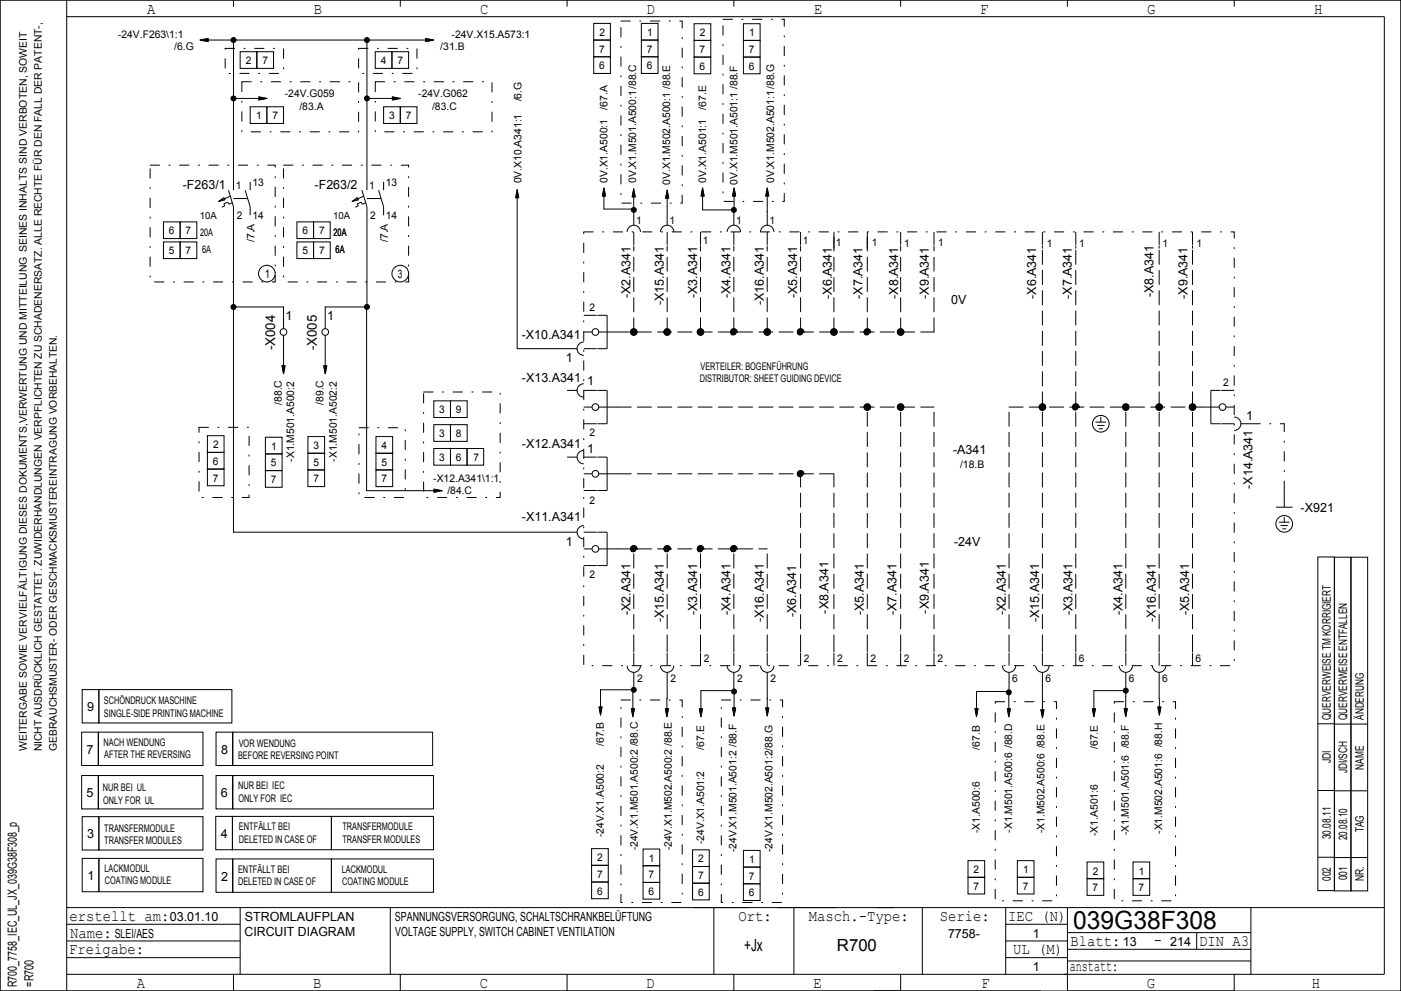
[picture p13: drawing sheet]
<svg xmlns="http://www.w3.org/2000/svg" width="420mm" height="297mm" viewBox="0 0 420 297" stroke-linecap="round" stroke-linejoin="round" font-family="sans-serif">
<defs><g id="words">
<text font-size="7.5" x="321.7" y="278.5">039G38F308</text>
<g font-size="5">
<text x="223.1" y="285">+Jx</text>
<text x="250.9" y="285">R700</text>
</g>
<g font-size="4.7">
<text x="44.1" y="4.2">A</text>
<text x="94" y="4.2">B</text>
<text x="143.9" y="4.2">C</text>
<text x="193.9" y="4.2">D</text>
<text x="244.1" y="4.2">E</text>
<text x="293.8" y="4.2">F</text>
<text x="344" y="4.2">G</text>
<text x="394" y="4.2">H</text>
<text x="20.8" y="276">erstellt am:</text>
<text x="221.3" y="276">Ort:</text>
<text x="242.5" y="276">Masch.­Type:</text>
<text x="281.7" y="276">Serie:</text>
<text x="302.2" y="276">IEC (N)</text>
<text x="21" y="281">Name:</text>
<text x="20.7" y="286">Freigabe:</text>
<text x="303.7" y="286">UL (M)</text>
<text x="320.9" y="283.5">Blatt:</text>
<text x="346" y="283.2">­</text>
<text x="359.5" y="283.5">DIN A3</text>
<text x="320.7" y="291">anstatt:</text>
<text x="41" y="296">A</text>
<text x="93.9" y="296">B</text>
<text x="143.8" y="296">C</text>
<text x="193.7" y="296">D</text>
<text x="243.9" y="296">E</text>
<text x="294.2" y="296">F</text>
<text x="343.8" y="296">G</text>
<text x="393.3" y="296">H</text>
</g>
<g font-size="4">
<text x="82.5" y="105" transform="rotate(-90 82.5 105)">­X004</text>
<text x="95" y="105" transform="rotate(-90 95 105)">­X005</text>
</g>
<g font-size="3.8">
<text x="54.8" y="56.5">­F263/1</text>
<text x="94.3" y="56.5">­F263/2</text>
<text x="189" y="89.4" transform="rotate(-90 189 89.4)">­X2.A341</text>
<text x="209" y="89.4" transform="rotate(-90 209 89.4)">­X3.A341</text>
<text x="219" y="89.4" transform="rotate(-90 219 89.4)">­X4.A341</text>
<text x="239" y="89.4" transform="rotate(-90 239 89.4)">­X5.A341</text>
<text x="249.4" y="89.5" transform="rotate(-90 249.4 89.5)">­X6.A341</text>
<text x="258.6" y="89.5" transform="rotate(-90 258.6 89.5)">­X7.A341</text>
<text x="269.3" y="89.5" transform="rotate(-90 269.3 89.5)">­X8.A341</text>
<text x="278.5" y="89.5" transform="rotate(-90 278.5 89.5)">­X9.A341</text>
<text x="310.6" y="89.5" transform="rotate(-90 310.6 89.5)">­X6.A341</text>
<text x="321.3" y="89.5" transform="rotate(-90 321.3 89.5)">­X7.A341</text>
<text x="345.8" y="89" transform="rotate(-90 345.8 89)">­X8.A341</text>
<text x="356" y="89.5" transform="rotate(-90 356 89.5)">­X9.A341</text>
<text x="85.6" y="96">1</text>
<text x="98.1" y="96">1</text>
<text x="199" y="91.5" transform="rotate(-90 199 91.5)">­X15.A341</text>
<text x="229" y="91.5" transform="rotate(-90 229 91.5)">­X16.A341</text>
<text x="285.1" y="91">0V</text>
<text x="156.4" y="101.7">­X10.A341</text>
<text x="169.6" y="108.5">1</text>
<text x="156.5" y="114.4">­X13.A341</text>
<text x="176.1" y="115.4">1</text>
<text x="373.6" y="126">1</text>
<text x="156.5" y="134.3">­X12.A341</text>
<text x="176.1" y="135.8">1</text>
<text x="285.7" y="136">­A341</text>
<text x="375.5" y="146.5" transform="rotate(-90 375.5 146.5)">­X14.A341</text>
<text x="389.9" y="153.5">­X921</text>
<text x="156.5" y="156.2">­X11.A341</text>
<text x="169.6" y="163.5">1</text>
<text x="286" y="163.5">­24V</text>
<text x="189" y="184.4" transform="rotate(-90 189 184.4)">­X2.A341</text>
<text x="209" y="184.4" transform="rotate(-90 209 184.4)">­X3.A341</text>
<text x="219" y="184.4" transform="rotate(-90 219 184.4)">­X4.A341</text>
<text x="238.7" y="184.9" transform="rotate(-90 238.7 184.9)">­X6.A341</text>
<text x="248.4" y="183.9" transform="rotate(-90 248.4 183.9)">­X8.A341</text>
<text x="259" y="184.4" transform="rotate(-90 259 184.4)">­X5.A341</text>
<text x="268.8" y="184.4" transform="rotate(-90 268.8 184.4)">­X7.A341</text>
<text x="278.5" y="183.9" transform="rotate(-90 278.5 183.9)">­X9.A341</text>
<text x="301.5" y="184.4" transform="rotate(-90 301.5 184.4)">­X2.A341</text>
<text x="321.5" y="184.4" transform="rotate(-90 321.5 184.4)">­X3.A341</text>
<text x="336.5" y="184.4" transform="rotate(-90 336.5 184.4)">­X4.A341</text>
<text x="356.5" y="184.4" transform="rotate(-90 356.5 184.4)">­X5.A341</text>
<text x="199" y="186.5" transform="rotate(-90 199 186.5)">­X15.A341</text>
<text x="229" y="186.5" transform="rotate(-90 229 186.5)">­X16.A341</text>
<text x="311.5" y="186.5" transform="rotate(-90 311.5 186.5)">­X15.A341</text>
<text x="346.5" y="186.5" transform="rotate(-90 346.5 186.5)">­X16.A341</text>
<text x="26.1" y="213.2">9</text>
<text x="25.9" y="225.9">7</text>
<text x="66.3" y="225.9">8</text>
<text x="25.9" y="238.9">5</text>
<text x="66.2" y="238.9">6</text>
<text x="26.1" y="251.3">3</text>
<text x="66.2" y="251.2">4</text>
<text x="26.2" y="263.8">1</text>
<text x="66.3" y="263.9">2</text>
<text x="50.9" y="276">03.01.10</text>
<text x="73.4" y="276">STROMLAUFPLAN</text>
<text x="118.4" y="276">SPANNUNGSVERSORGUNG, SCHALTSCHRANKBELÜFTUNG</text>
<text x="34.4" y="281">SLEI/AES</text>
<text x="73.3" y="280.5">CIRCUIT DIAGRAM</text>
<text x="118.5" y="280.5">VOLTAGE SUPPLY, SWITCH CABINET VENTILATION</text>
<text x="284.2" y="281">7758­</text>
<text x="309.6" y="281">1</text>
<text x="336.6" y="283.5">13</text>
<text x="350.8" y="283.5">214</text>
<text x="309.6" y="291">1</text>
<text x="5" y="295.8" transform="rotate(-90 5 295.8)">R700_7758_IEC_UL_JX_039G38F308_p</text>
<text x="10" y="295.7" transform="rotate(-90 10 295.7)">=R700</text>
</g>
<g font-size="3.5">
<text x="79.3" y="83.4">1</text>
<text x="119.3" y="83.4">3</text>
<text x="399" y="215.8" transform="rotate(-90 399 215.8)">QUERVERWEISE TM KORRIGIERT</text>
<text x="403.9" y="215.9" transform="rotate(-90 403.9 215.9)">QUERVERWEISE ENTFALLEN</text>
<text x="408.9" y="215.7" transform="rotate(-90 408.9 215.7)">ÄNDERUNG</text>
<text x="399" y="228.7" transform="rotate(-90 399 228.7)">JDI</text>
<text x="403.9" y="231.8" transform="rotate(-90 403.9 231.8)">JDI/SCH</text>
<text x="408.9" y="230.6" transform="rotate(-90 408.9 230.6)">NAME</text>
<text x="399" y="251.5" transform="rotate(-90 399 251.5)">30.08.11</text>
<text x="403.9" y="251.8" transform="rotate(-90 403.9 251.8)">20.08.10</text>
<text x="408.9" y="249.4" transform="rotate(-90 408.9 249.4)">TAG</text>
<text x="399" y="264" transform="rotate(-90 399 264)">002</text>
<text x="403.9" y="263.9" transform="rotate(-90 403.9 263.9)">001</text>
<text x="408.9" y="264.2" transform="rotate(-90 408.9 264.2)">NR.</text>
</g>
<g font-size="3.1">
<text x="35.4" y="11.5">­24V.F263\1:1</text>
<text x="135.4" y="11.5">­24V.X15.A573:1</text>
<text x="179.7" y="10.8">2</text>
<text x="194" y="10.8">1</text>
<text x="209.8" y="10.9">2</text>
<text x="224.6" y="10.9">1</text>
<text x="52.2" y="15">/6.G</text>
<text x="132" y="15">/31.B</text>
<text x="179.6" y="15.8">7</text>
<text x="193.9" y="15.8">7</text>
<text x="209.7" y="15.9">7</text>
<text x="224.5" y="15.9">7</text>
<text x="73.7" y="19.3">2</text>
<text x="78.7" y="19.3">7</text>
<text x="114.2" y="19.3">4</text>
<text x="119.1" y="19.3">7</text>
<text x="179.6" y="20.8">6</text>
<text x="193.9" y="20.8">6</text>
<text x="209.7" y="20.9">6</text>
<text x="224.5" y="20.9">6</text>
<text x="85.4" y="29">­24V.G059</text>
<text x="125.4" y="29">­24V.G062</text>
<text x="76.8" y="35.7">1</text>
<text x="81.6" y="35.7">7</text>
<text x="89.8" y="32.8">/83.A</text>
<text x="116.6" y="35.7">3</text>
<text x="121.6" y="35.7">7</text>
<text x="129.5" y="32.8">/83.C</text>
<text x="156.3" y="30.4" transform="rotate(-90 156.3 30.4)">/6.G</text>
<text x="182.1" y="32.8" transform="rotate(-90 182.1 32.8)">/67.A</text>
<text x="211.7" y="32.8" transform="rotate(-90 211.7 32.8)">/67.E</text>
<text x="70.7" y="56.8">1</text>
<text x="75.7" y="55.7">13</text>
<text x="110.7" y="56.8">1</text>
<text x="115.7" y="55.7">13</text>
<text x="156.3" y="55" transform="rotate(-90 156.3 55)">0V.X10.A341:1</text>
<text x="182.1" y="54.9" transform="rotate(-90 182.1 54.9)">0V.X1.A500:1</text>
<text x="190.7" y="54.9" transform="rotate(-90 190.7 54.9)">0V.X1.M501.A500:1/88.C</text>
<text x="200.9" y="55.4" transform="rotate(-90 200.9 55.4)">0V.X1.M502.A500:1 /88.E</text>
<text x="211.7" y="54.9" transform="rotate(-90 211.7 54.9)">0V.X1.A501:1</text>
<text x="221.1" y="55.4" transform="rotate(-90 221.1 55.4)">0V.X1.M501.A501:1 /88.F</text>
<text x="232" y="54.9" transform="rotate(-90 232 54.9)">0V.X1.M502.A501:1/88.G</text>
<text x="71" y="65.8">2</text>
<text x="75.7" y="65.8">14</text>
<text x="111" y="65.8">2</text>
<text x="115.7" y="65.8">14</text>
<text x="50.6" y="70.2">6</text>
<text x="55.6" y="70.2">7</text>
<text x="60" y="70.7">20A</text>
<text x="90.6" y="70.2">6</text>
<text x="95.7" y="70.2">7</text>
<text x="100" y="70.7">20A</text>
<text x="190.7" y="67">1</text>
<text x="200.7" y="67">1</text>
<text x="220.7" y="67">1</text>
<text x="230.7" y="67">1</text>
<text x="50.6" y="76.3">5</text>
<text x="55.6" y="76.3">7</text>
<text x="60.6" y="75.7">6A</text>
<text x="76.2" y="72.6" transform="rotate(-90 76.2 72.6)">/7.A</text>
<text x="90.6" y="76.3">5</text>
<text x="95.7" y="76.3">7</text>
<text x="100.6" y="75.7">6A</text>
<text x="116.3" y="72.6" transform="rotate(-90 116.3 72.6)">/7.A</text>
<text x="210.7" y="73">1</text>
<text x="240.7" y="73">1</text>
<text x="250.6" y="73.6">1</text>
<text x="261.3" y="73.6">1</text>
<text x="271" y="74.1">1</text>
<text x="281.2" y="73.6">1</text>
<text x="313.9" y="74.1">1</text>
<text x="323.5" y="74.1">1</text>
<text x="348.5" y="74.1">1</text>
<text x="358.7" y="74.1">1</text>
<text x="176.7" y="93.2">2</text>
<text x="210" y="110.7">VERTEILER: BOGENFÜHRUNG</text>
<text x="209.8" y="114.5">DISTRIBUTOR: SHEET GUIDING DEVICE</text>
<text x="366.7" y="115.8">2</text>
<text x="84.5" y="121.3" transform="rotate(-90 84.5 121.3)">/88.C</text>
<text x="97" y="121.3" transform="rotate(-90 97 121.3)">/89.C</text>
<text x="131.7" y="123.9">3</text>
<text x="136.7" y="123.9">9</text>
<text x="131.7" y="131">3</text>
<text x="136.7" y="131">8</text>
<text x="176.7" y="130.8">2</text>
<text x="63.9" y="134.3">2</text>
<text x="81.3" y="134.8">1</text>
<text x="94" y="134.6">3</text>
<text x="114.4" y="134.6">4</text>
<text x="63.8" y="139.3">6</text>
<text x="81.2" y="139.8">5</text>
<text x="88.2" y="138.3" transform="rotate(-90 88.2 138.3)">­X1.M501.A500:2</text>
<text x="94" y="139.6">5</text>
<text x="101" y="138.3" transform="rotate(-90 101 138.3)">­X1.M501.A502:2</text>
<text x="114.4" y="139.6">5</text>
<text x="131.7" y="138.2">3</text>
<text x="136.7" y="138.2">6</text>
<text x="141.9" y="138.2">7</text>
<text x="287.8" y="140.1">/18.B</text>
<text x="63.8" y="144.3">7</text>
<text x="81.2" y="144.8">7</text>
<text x="94" y="144.6">7</text>
<text x="114.4" y="144.6">7</text>
<text x="129.9" y="144.6">­X12.A341\1:1</text>
<text x="134.1" y="148.1">/84.C</text>
<text x="176.7" y="151.1">2</text>
<text x="176.7" y="173.2">2</text>
<text x="211" y="198.5">2</text>
<text x="241" y="198.5">2</text>
<text x="251" y="198.5">2</text>
<text x="261" y="198.5">2</text>
<text x="271" y="198.5">2</text>
<text x="281" y="198.5">2</text>
<text x="323.4" y="198.5">6</text>
<text x="358.4" y="198.5">6</text>
<text x="191" y="204.5">2</text>
<text x="201" y="204.5">2</text>
<text x="221" y="204.5">2</text>
<text x="231" y="204.5">2</text>
<text x="303.4" y="204.5">6</text>
<text x="313.4" y="204.5">6</text>
<text x="338.4" y="204.5">6</text>
<text x="348.4" y="204.5">6</text>
<text x="31.2" y="211.1">SCHÖNDRUCK MASCHINE</text>
<text x="31.2" y="214.8">SINGLE­SIDE PRINTING MACHINE</text>
<text x="8" y="225" transform="rotate(-90 8 225)">WEITERGABE SOWIE VERVIELFÄLTIGUNG DIESES DOKUMENTS,VERWERTUNG UND MITTEILUNG SEINES INHALTS SIND VERBOTEN, SOWEIT</text>
<text x="12.5" y="225.2" transform="rotate(-90 12.5 225.2)">NICHT AUSDRÜCKLICH GESTATTET. ZUWIDERHANDLUNGEN VERPFLICHTEN ZU SCHADENERSATZ. ALLE RECHTE FÜR DEN FALL DER PATENT­,</text>
<text x="17" y="225.1" transform="rotate(-90 17 225.1)">GEBRAUCHSMUSTER­ ODER GESCHMACKSMUSTEREINTRAGUNG VORBEHALTEN.</text>
<text x="31.1" y="223.6">NACH WENDUNG</text>
<text x="31.3" y="227.3">AFTER THE REVERSING</text>
<text x="71.4" y="227.6">BEFORE REVERSING POINT</text>
<text x="71.6" y="223.8">VOR WENDUNG</text>
<text x="181" y="223.6" transform="rotate(-90 181 223.6)">/67.B</text>
<text x="211.1" y="224.6" transform="rotate(-90 211.1 224.6)">/67.E</text>
<text x="293.8" y="224.6" transform="rotate(-90 293.8 224.6)">/67.B</text>
<text x="329.1" y="224.5" transform="rotate(-90 329.1 224.5)">/67.E</text>
<text x="30.8" y="237.1">NUR BEI UL</text>
<text x="71.4" y="236.6">NUR BEI IEC</text>
<text x="30.9" y="240.8">ONLY FOR UL</text>
<text x="71.5" y="240.3">ONLY FOR IEC</text>
<text x="31.3" y="249.3">TRANSFERMODULE</text>
<text x="71.6" y="248.8">ENTFÄLLT BEI</text>
<text x="102.7" y="248.8">TRANSFERMODULE</text>
<text x="181" y="251" transform="rotate(-90 181 251)">­24V.X1.A500:2</text>
<text x="293.8" y="249.7" transform="rotate(-90 293.8 249.7)">­X1.A500:6</text>
<text x="303.4" y="249.5" transform="rotate(-90 303.4 249.5)">­X1.M501.A500:6 /88.D</text>
<text x="313.2" y="249.7" transform="rotate(-90 313.2 249.7)">­X1.M502.A500:6 /88.E</text>
<text x="329.1" y="250.6" transform="rotate(-90 329.1 250.6)">­X1.A501:6</text>
<text x="338.4" y="250.4" transform="rotate(-90 338.4 250.4)">­X1.M501.A501:6 /88.F</text>
<text x="348.4" y="249.9" transform="rotate(-90 348.4 249.9)">­X1.M502.A501:6 /88.H</text>
<text x="31.3" y="253.1">TRANSFER MODULES</text>
<text x="71.6" y="252.6">DELETED IN CASE OF</text>
<text x="102.7" y="252.6">TRANSFER MODULES</text>
<text x="191.2" y="254.9" transform="rotate(-90 191.2 254.9)">­24V.X1.M501.A500:2 /88.C</text>
<text x="201.5" y="254.9" transform="rotate(-90 201.5 254.9)">­24V.X1.M502.A500:2 /88.E</text>
<text x="211.1" y="253" transform="rotate(-90 211.1 253)">­24V.X1.A501:2</text>
<text x="220.8" y="255.4" transform="rotate(-90 220.8 255.4)">­24V.X1.M501.A501:2 /88.F</text>
<text x="231.5" y="255.4" transform="rotate(-90 231.5 255.4)">­24V.X1.M502.A501:2/88.G</text>
<text x="31.3" y="261.3">LACKMODUL</text>
<text x="71.4" y="261.6">ENTFÄLLT BEI</text>
<text x="102.5" y="261.6">LACKMODUL</text>
<text x="179" y="263.1">7</text>
<text x="179" y="258.1">2</text>
<text x="194.4" y="263.2">7</text>
<text x="194.5" y="258.2">1</text>
<text x="209.3" y="263.4">7</text>
<text x="209.3" y="258.4">2</text>
<text x="224.5" y="263.6">7</text>
<text x="224.6" y="258.6">1</text>
<text x="291.9" y="261.7">2</text>
<text x="306.7" y="261.7">1</text>
<text x="327.6" y="262.1">2</text>
<text x="341.4" y="262.1">1</text>
<text x="31.4" y="265.1">COATING MODULE</text>
<text x="71.4" y="265.3">DELETED IN CASE OF</text>
<text x="102.6" y="265.3">COATING MODULE</text>
<text x="179" y="268.1">6</text>
<text x="194.4" y="268.2">6</text>
<text x="209.3" y="268.4">6</text>
<text x="224.5" y="268.6">6</text>
<text x="291.8" y="266.7">7</text>
<text x="306.6" y="266.7">7</text>
<text x="327.5" y="267.1">7</text>
<text x="341.3" y="267.1">7</text>
</g>
<g font-size="2.9">
<text x="59.9" y="65.7">10A</text>
<text x="99.9" y="65.7">10A</text>
</g>
</g></defs>
<g fill="none" stroke="#000" stroke-width=".3" stroke-dasharray="2.8 2.8 .4 2.8">
<path d="M67.5 14.5h17.5v7.5h-17.5zM107.5 14.5h17.5v7.5h-17.5zM186.2 6.3h18.3v54.6h-18.3zM216.7 5.8h18.4v54.6h-18.4zM72.5 24.5h35v15h-35zM112.5 24.5h35v15h-35zM45 49.5h37.5v35h-37.5zM85 49.5h37.5v35h-37.5zM175 69.5h195v130h-195zM110 92h-.1M127 117.5h22.9v31.6h-22.9zM59.7 128.1h15v21h-15z"/>
<path d="M107.6 128.2h13.9v20.9h-13.9zM375 127h10M385 147v-20M186.2 209.8h18.3v60.7h-18.3zM216.2 209.8h18.4v60.7h-18.4zM298.3 210.3h18.4v59.7h-18.4zM334.1 210.3h18.3v59.7h-18.3z"/>
</g>
<g fill="none" stroke="#000" stroke-width=".3" stroke-dasharray="4.2 1.8">
<path d="M185 99.5h95M190 99.5v-25M200 99.5v-25M210 99.5v-25M220 99.5v-25M230 99.5v-25M240 99.5v-25M250 99.5v-30M260 99.5v-30M270 99.5v-25M280 99.5v-25M185 122h95"/>
<path d="M302.5 122h57.5M185 142h65M185 164.5h45M190 194.5v-30M200 194.5v-30M210 194.5v-30M220 194.5v-30M230 194.5v-30M240 194.5v-52.5M250 194.5v-52.5M260 194.5v-72.5M270 194.5v-72.5"/>
<path d="M280 194.5v-72.5M302.5 194.5v-72.5M312.5 194.5v-120M322.5 194.5v-120M337.5 194.5v-72.5M347.5 194.5v-120M357.5 194.5v-120"/>
<circle cx="220" cy="99.5" r="1"/>
<circle cx="220" cy="99.5" r=".9"/>
<circle cx="220" cy="99.5" r=".8"/>
<circle cx="220" cy="99.5" r=".7"/>
<circle cx="220" cy="99.5" r=".6"/>
<circle cx="220" cy="99.5" r=".5"/>
<circle cx="220" cy="99.5" r=".4"/>
<circle cx="220" cy="99.5" r=".3"/>
<circle cx="220" cy="99.5" r=".1"/>
<circle cx="220" cy="99.5" r=".2"/>
<circle cx="240" cy="99.5" r="1"/>
<circle cx="240" cy="99.5" r=".9"/>
<circle cx="240" cy="99.5" r=".7"/>
<circle cx="240" cy="99.5" r=".6"/>
<circle cx="240" cy="99.5" r=".8"/>
<circle cx="240" cy="99.5" r=".5"/>
<circle cx="240" cy="99.5" r=".4"/>
<circle cx="240" cy="99.5" r=".3"/>
<circle cx="240" cy="99.5" r=".1"/>
<circle cx="240" cy="99.5" r=".2"/>
<circle cx="260" cy="99.5" r="1"/>
<circle cx="260" cy="99.5" r=".8"/>
<circle cx="260" cy="99.5" r=".5"/>
<circle cx="260" cy="99.5" r=".9"/>
<circle cx="260" cy="99.5" r=".7"/>
<circle cx="260" cy="99.5" r=".4"/>
<circle cx="260" cy="99.5" r=".6"/>
<circle cx="260" cy="99.5" r=".3"/>
<circle cx="260" cy="99.5" r=".1"/>
<circle cx="260" cy="99.5" r=".2"/>
<circle cx="322.5" cy="122" r="1"/>
<circle cx="322.5" cy="122" r=".9"/>
<circle cx="322.5" cy="122" r=".8"/>
<circle cx="322.5" cy="122" r=".7"/>
<circle cx="322.5" cy="122" r=".6"/>
<circle cx="322.5" cy="122" r=".5"/>
<circle cx="322.5" cy="122" r=".4"/>
<circle cx="322.5" cy="122" r=".3"/>
<circle cx="322.5" cy="122" r=".1"/>
<circle cx="322.5" cy="122" r=".2"/>
<circle cx="240" cy="142" r="1"/>
<circle cx="240" cy="142" r=".9"/>
<circle cx="240" cy="142" r=".6"/>
<circle cx="240" cy="142" r=".7"/>
<circle cx="240" cy="142" r=".8"/>
<circle cx="240" cy="142" r=".4"/>
<circle cx="240" cy="142" r=".5"/>
<circle cx="240" cy="142" r=".3"/>
<circle cx="240" cy="142" r=".1"/>
<circle cx="240" cy="142" r=".2"/>
<circle cx="190" cy="164.5" r="1"/>
<circle cx="190" cy="164.5" r=".7"/>
<circle cx="190" cy="164.5" r=".5"/>
<circle cx="190" cy="164.5" r=".8"/>
<circle cx="190" cy="164.5" r=".4"/>
<circle cx="190" cy="164.5" r=".9"/>
<circle cx="190" cy="164.5" r=".6"/>
<circle cx="190" cy="164.5" r=".3"/>
<circle cx="190" cy="164.5" r=".1"/>
<circle cx="190" cy="164.5" r=".2"/>
<circle cx="200" cy="164.5" r="1"/>
<circle cx="200" cy="164.5" r=".9"/>
<circle cx="200" cy="164.5" r=".8"/>
<circle cx="200" cy="164.5" r=".6"/>
<circle cx="200" cy="164.5" r=".5"/>
<circle cx="200" cy="164.5" r=".7"/>
<circle cx="200" cy="164.5" r=".4"/>
<circle cx="200" cy="164.5" r=".3"/>
<circle cx="200" cy="164.5" r=".1"/>
<circle cx="200" cy="164.5" r=".2"/>
<circle cx="210" cy="164.5" r="1"/>
<circle cx="210" cy="164.5" r=".5"/>
<circle cx="210" cy="164.5" r=".8"/>
<circle cx="210" cy="164.5" r=".9"/>
<circle cx="210" cy="164.5" r=".7"/>
<circle cx="210" cy="164.5" r=".4"/>
<circle cx="210" cy="164.5" r=".6"/>
<circle cx="210" cy="164.5" r=".3"/>
<circle cx="210" cy="164.5" r=".2"/>
<circle cx="210" cy="164.5" r=".1"/>
<circle cx="220" cy="164.5" r="1"/>
<circle cx="220" cy="164.5" r=".8"/>
<circle cx="220" cy="164.5" r=".9"/>
<circle cx="220" cy="164.5" r=".5"/>
<circle cx="220" cy="164.5" r=".7"/>
<circle cx="220" cy="164.5" r=".4"/>
<circle cx="220" cy="164.5" r=".6"/>
<circle cx="220" cy="164.5" r=".3"/>
<circle cx="220" cy="164.5" r=".2"/>
<circle cx="220" cy="164.5" r=".1"/>
</g>
<g fill="none" stroke="#000" stroke-width=".3">
<path d="M0 0h420v297h-420zM20 0v297M20 5h395v287h-395M59.9 12h70.2M59.9 12l2.6 .5M60.5 11.9h2M60.6 12.1h1.9M61 12.2h1.5M61 11.8h1.5M61.5 12.3h1M61.5 11.7h1M62.1 12.4h.4"/>
<path d="M62.1 11.6h.4M62.5 11.5l-2.6 .5M70 0v2M70 12v45M72 15.5h5v5h-5zM77 15.5h5v5h-5zM110 12v45M112.5 15.5h5v5h-5zM117.5 15.5h5v5h-5zM120 0v2M127.5 12.4h.4M127.5 12.3h1"/>
<path d="M127.5 12.2h1.5M127.5 12.1h2M127.5 11.9h1.9M127.5 11.8h1.5M127.5 11.7h1M127.5 11.6h.4M127.5 11.5l2.6 .5M130.1 12l-2.6 .5M170 0v2M178 7h5v5h-5zM178 12h5v5h-5zM178 17h5v5h-5z"/>
<path d="M192.3 7h5v5h-5zM192.3 12h5v5h-5zM192.3 17h5v5h-5zM208.1 7.1h5v5h-5zM208.1 12.1h5v5h-5zM208.1 17.1h5v5h-5zM220 0v2M222.9 7.1h5v5h-5zM222.9 12.1h5v5h-5zM222.9 17.1h5v5h-5zM270 0v2M320 0v2"/>
<path d="M370 0v2M70 29.5h10.1M75 32h5v5h-5zM77.5 29.9h.4M77.5 29.8h1M77.5 29.7h1.5M77.5 29.6h2M77.5 29.4h1.9M77.5 29.3h1.5M77.5 29.2h1M77.5 29.1h.4M77.5 29l2.6 .5"/>
<path d="M80 32h5v5h-5zM80.1 29.5l-2.6 .5M110 29.5h10.1M115 32h5v5h-5zM117.5 29.9h.4M117.5 29.8h1M117.5 29.7h1.5M117.5 29.6h2M117.5 29.4h1.9M117.5 29.3h1.5M117.5 29.2h1M117.5 29.1h.4"/>
<path d="M117.5 29l2.6 .5M120 32h5v5h-5zM120.1 29.5l-2.6 .5M68.5 57l1.5 5v97.5h103M69 58.8l-3.5 1.6M73.5 57l1.5 5v2.5M75 54.5v2.5M108.5 57l1.5 5v30h-12.5v6.5M109 58.8l-3.5 1.6M113.5 57l1.5 5v2.5M115 54.5v2.5M154.6 59v.4"/>
<path d="M154.7 58.4v1M154.8 57.9v1.5M154.9 57.5v1.9M155 56.8v47.7h18M155 56.8l-.5 2.6M155 56.8l.5 2.6M155.1 57.4v2M155.2 57.9v1.5M155.3 58.4v1M155.4 59v.4M180.7 58.5v.4M180.7 57.9v1"/>
<path d="M180.9 57.4v1.5M180.9 56.9v2M181 56.3v6.4h9M181 56.3l.5 2.6M181 56.3l-.4 2.6M181.2 57v1.9M181.2 57.4v1.5M181.3 57.9v1M181.4 58.5v.4M189.6 58.7v.4M189.7 58.1v1M189.8 57.6v1.5"/>
<path d="M189.9 57.1v2M190 56.5v11M190 56.5l.5 2.6M190 56.5l-.5 2.6M190.1 57.2v1.9M190.2 57.6v1.5M190.3 58.1v1M190.4 58.7v.4M199.6 59.1v.4M199.7 58.5v1M199.8 58v1.5M199.9 57.5v2"/>
<path d="M200 56.9v10.6M200 56.9l.5 2.6M200 56.9l-.5 2.6M200.1 57.6v1.9M200.2 58v1.5M200.3 58.5v1M200.4 59.1v.4M210.2 58.5v.4M210.3 57.9v1M210.4 57.4v1.5M210.5 56.9v2M210.6 56.3v6.6h9.5v-6.6"/>
<path d="M210.6 56.3l.5 2.6M210.6 56.3l-.5 2.6M210.7 57v1.9M210.8 57.4v1.5M210.9 57.9v1M211 58.5v.4M219.7 58.5v.4M219.8 57.9v1M219.9 57.4v1.5M220 56.9v2M220.1 56.3l.5 2.6M220.1 56.3l-.5 2.6"/>
<path d="M220.2 57v1.9M220.3 57.4v1.5M220.4 57.9v1M220.5 58.5v.4M229.6 58.5v.4M229.7 57.9v1M229.8 57.4v1.5M229.9 56.9v2M230 56.3v11.2M230 56.3l.5 2.6M230 56.3l-.5 2.6M230.1 57v1.9"/>
<path d="M230.2 57.4v1.5M230.3 57.9v1M230.4 58.5v.4M49 66.5h5v5h-5zM49 72.5h5v5h-5zM54 66.5h5v5h-5zM54 72.5h5v5h-5zM65.5 60.4l1.6-1.2 .4 .7zM69.6 60.8l-1 .4-.3-.6-1.2 .5 .3 .6-.9 .4M89 66.5h5v5h-5zM89 72.5h5v5h-5zM94 66.5h5v5h-5z"/>
<path d="M94 72.5h5v5h-5zM105.5 60.4l1.6-1.2 .4 .7zM109.6 60.8l-1 .4-.3-.6-1.2 .5 .3 .6-.9 .4M188 69.5a2 2 0 0 1 2-2 2 2 0 0 1 2 2M190 62.9h.1M190 69.5v3.9M190 73.6v.9M198 69.5a2 2 0 0 1 2-2 2 2 0 0 1 2 2M200 69.5v3.9M200 73.6v.9M210 69.5v3.9M210 73.6v.9"/>
<path d="M218 69.5a2 2 0 0 1 2-2 2 2 0 0 1 2 2M220 62.9v4.6M220 69.5v3.9M220 73.6v.9M228 69.5a2 2 0 0 1 2-2 2 2 0 0 1 2 2M230 69.5v3.9M230 73.6v.9M230 63.4h.1M240 69.5v3.9M240 73.6v.9M250 69.5v3.9M250 73.6v.9"/>
<path d="M260 69.5v3.9M260 73.6v.9M270 69.5v3.9M270 73.6v.9M280 69.5v3.9M280 73.6v.9M312.5 69.5v3.9M312.5 73.6v.9M322.5 69.5v3.9M322.5 73.6v.9M347.5 69.5v3.9M347.5 73.6v.9"/>
<path d="M357.5 69.5v3.9M357.5 73.6v.9M70 92h15v6.5M109.9 92v55.1h22.7M175 99.5h2.5M175 94.5h3.9M179.1 94.5h2.9v10h-2.9M179.5 99.5h5.5M84.5 109.5l.5 2.6M84.6 109.5v.4M84.7 109.5v1M84.8 109.5v1.5"/>
<path d="M84.9 109.5v1.9M85 100.5v11.6M85.1 109.5v2M85.2 109.5v1.5M85.3 109.5v1M85.4 109.5v.4M85.5 109.5l-.5 2.6M97 109.5l.5 2.6M97.1 109.5v.4M97.2 109.5v1M97.3 109.5v1.5M97.4 109.5v1.9"/>
<path d="M97.5 100.5v11.6M97.6 109.5v2M97.7 109.5v1.5M97.8 109.5v1M97.9 109.5v.4M98 109.5l-.5 2.6M170 117h3M175 102.5a2 2 0 0 0-2 2 2 2 0 0 0 2 2M175 115a2 2 0 0 0-2 2 2 2 0 0 0 2 2M175 104.5h3.9M175 117h3.9M179.1 117h2.9v10h-2.9"/>
<path d="M365.9 117h-2.9v10h2.9M366.1 117h3.9M62.2 130.6h5v5h-5zM62.2 135.6h5v5h-5zM79.6 131h5v5h-5zM79.6 136h5v5h-5zM92.3 130.8h5v5h-5zM92.3 135.8h5v5h-5zM112.7 130.8h5v5h-5zM112.7 135.8h5v5h-5zM130.1 120.1h5v5h-5zM130.1 127.3h5v5h-5z"/>
<path d="M130.1 134.4h5v5h-5zM135.1 120.1h4.9v5h-4.9zM135.1 127.3h4.9v5h-4.9zM135.1 134.4h4.9v5h-4.9zM140 134.4h5v5h-5zM170 137h3M175 135a2 2 0 0 0-2 2 2 2 0 0 0 2 2M175 127h3.9M175 122h2.5M175 137h3.9M179.1 137h2.9v10h-2.9M179.5 122h5.5"/>
<path d="M328.5 126.5h3M329 127.5h2M329.5 128.5h1M330 125v1.5M360 122h5.5M366.1 127h3.9M367.5 122h2.5M370 125a2 2 0 0 1 2 2 2 2 0 0 1-2 2M372 127h3M62.2 140.6h5v5h-5zM79.6 141h5v5h-5zM92.3 140.8h5v5h-5z"/>
<path d="M112.7 140.8h5v5h-5zM130 147h1.9M130 147.5h.4M130 147.4h1M130 147.3h1.5M130 147.2h2M130 146.9h1.5M130 146.8h1M130 146.7h.4M130 146.6l2.6 .5M132.6 147.1l-2.6 .5M175 157.5a2 2 0 0 0-2 2 2 2 0 0 0 2 2"/>
<path d="M175 147h3.9M175 142h2.5M175 159.5h3.9M179.1 159.5h2.9v10h-2.9M179.5 142h5.5M382.5 152h5M383.5 156.5h3M384 157.5h2M384.5 158.5h1M385 147v5M385 155v1.5M175 169.5h3.9"/>
<path d="M175 164.5h2.5M179.5 164.5h5.5M395.1 166.9h5v100h-5zM400 167h5v100h-5zM405 167h5v100h-5zM188 199.5a2 2 0 0 0 2 2 2 2 0 0 0 2-2M190 194.5v.9M190 195.6v3.9M198 199.5a2 2 0 0 0 2 2 2 2 0 0 0 2-2M200 194.5v.9M200 195.6v3.9M210 194.5v.9"/>
<path d="M210 195.6v3.9M218 199.5a2 2 0 0 0 2 2 2 2 0 0 0 2-2M220 194.5v.9M220 195.6v3.9M228 199.5a2 2 0 0 0 2 2 2 2 0 0 0 2-2M230 194.5v.9M230 195.6v3.9M240 194.5v.9M240 195.6v3.9M250 194.5v.9M250 195.6v3.9M260 194.5v.9"/>
<path d="M260 195.6v3.9M270 194.5v.9M270 195.6v3.9M280 194.5v.9M280 195.6v3.9M300.5 199.5a2 2 0 0 0 2 2 2 2 0 0 0 2-2M302.5 194.5v.9M302.5 195.6v3.9M310.5 199.5a2 2 0 0 0 2 2 2 2 0 0 0 2-2M312.5 194.5v.9M312.5 195.6v3.9M322.5 194.5v.9"/>
<path d="M322.5 195.6v3.9M335.5 199.5a2 2 0 0 0 2 2 2 2 0 0 0 2-2M337.5 194.5v.9M337.5 195.6v3.9M345.5 199.5a2 2 0 0 0 2 2 2 2 0 0 0 2-2M347.5 194.5v.9M347.5 195.6v3.9M357.5 194.5v.9M357.5 195.6v3.9M24.5 219.4h5v10h-5zM24.6 206.7h5v10h-5zM29.5 219.4h31.3v10h-31.3z"/>
<path d="M29.6 206.7h39.9v10h-39.9zM64.8 219.4h5v10h-5zM69.8 219.4h59.9v10h-59.9zM179.5 211.8l.5 2.6M179.6 211.8v.4M179.7 211.8v1M179.8 211.8v1.5M179.9 211.8v1.9M180.1 211.8v2M180.2 211.8v1.5M180.3 211.8v1M180.4 211.8v.4"/>
<path d="M180.5 211.8l-.5 2.6M189.2 212.3l.5 2.6M189.3 212.3v.4M189.4 212.3v1M189.5 212.3v1.5M189.6 212.3v1.9M189.8 212.3v2M189.9 212.3v1.5M190 201.5v5.4h-.3v8M190 206.7h-10v7.7M190 212.3v1M190.1 212.3v.4"/>
<path d="M190.2 212.3l-.5 2.6M199.4 212.3l.5 2.6M199.5 212.3v.4M199.6 212.3v1M199.7 212.3v1.5M199.8 212.3v1.9M200 201.5l-.1 13.4M200 212.3v2M200.1 212.3v1.5M200.2 212.3v1M200.3 212.3v.4M200.4 212.3l-.5 2.6"/>
<path d="M209.6 212.3l.5 2.6M209.7 212.3v.4M209.8 212.3v1M209.9 212.3v1.5M210 212.3v1.9M210.2 212.3v2M210.3 212.3v1.5M210.4 212.3v1M210.5 212.3v.4M210.6 212.3l-.5 2.6M219.6 212l.5 2.6M219.7 212v.4"/>
<path d="M219.8 212v1M219.9 212v1.5M220 212v1.9M220 201.5v5.7h.3v-.2h-10.2v7.9M220.1 207.2v7.4M220.2 212v2M220.3 212v1.5M220.4 212v1M220.5 212v.4M220.6 212l-.5 2.6M229.5 212l.5 2.6M229.6 212v.4"/>
<path d="M229.7 212v1M229.8 212v1.5M229.9 212v1.9M230 201.5v13.1M230 209.3h.1M230.1 212v2M230.2 212v1.5M230.3 212v1M230.4 212v.4M230.5 212l-.5 2.6M292.2 212.3l.5 2.6M292.3 212.3v.4"/>
<path d="M292.4 212.3v1M292.5 212.3v1.5M292.6 212.3v1.9M292.8 212.3v2M292.9 212.3v1.5M293 212.3v1M293.1 212.3v.4M293.2 212.3l-.5 2.6M301.9 212.3l.5 2.6M302 212.3v.4M302.1 212.3v1M302.2 212.3v1.5"/>
<path d="M302.3 212.3v1.9M302.4 207.5v7.4M302.5 201.5v6h-.3v-.3h-9.5v7.7M302.5 212.3v2M302.6 212.3v1.5M302.7 212.3v1M302.8 212.3v.4M302.9 212.3l-.5 2.6M312 212.6l.5 2.6M312.1 212.6v.4M312.2 212.6v1M312.3 212.6v1.5"/>
<path d="M312.4 212.6v1.9M312.5 201.5v13.7M312.5 209.3h.1M312.6 212.6v2M312.7 212.6v1.5M312.8 212.6v1M312.9 212.6v.4M313 212.6l-.5 2.6M327.4 212.3l.5 2.6M327.5 212.3v.4M327.6 212.3v1M327.7 212.3v1.5"/>
<path d="M327.8 212.3v1.9M328 212.3v2M328.1 212.3v1.5M328.2 212.3v1M328.3 212.3v.4M328.4 212.3l-.5 2.6M337 212.3l.5 2.6M337.1 212.3v.4M337.2 212.3v1M337.3 212.3v1.5M337.4 212.3v1.9M337.5 208.8h.1"/>
<path d="M337.5 201.5v13.4M337.5 207h-9.6v7.9M337.6 212.3v2M337.7 212.3v1.5M337.8 212.3v1M337.9 212.3v.4M338 212.3l-.5 2.6M347.1 211.8l.5 2.6M347.2 211.8v.4M347.3 211.8v1M347.4 211.8v1.5M347.5 211.8v1.9"/>
<path d="M347.5 201.5l.1 12.9M347.7 211.8v2M347.8 211.8v1.5M347.9 211.8v1M348 211.8v.4M348.1 211.8l-.5 2.6M395.1 216.9h5M400 217h10M24.5 232.4h5v10h-5zM29.5 232.4h31.3v10h-31.3zM64.8 232.4h5v10h-5zM69.8 232.4h60.2v10h-60.2z"/>
<path d="M395.1 236.9h5M400 237h10M24.6 257.3h5v10h-5zM24.6 244.8h5v10h-5zM29.6 257.3h31.2v10h-31.2zM29.6 244.8h31.2v10h-31.2zM64.7 244.7h5v10h-5zM64.8 257.4h5v10h-5zM69.7 244.7h29.6v10h-29.6zM69.8 257.4h29.5v10h-29.5zM99.3 257.4h30.7v10h-30.7zM99.3 244.7h30.7v10h-30.7z"/>
<path d="M177.3 254.3h5v5h-5zM177.3 259.3h5v5h-5zM192.8 254.5h5v5h-5zM192.8 259.5h5v5h-5zM207.6 254.7h5v5h-5zM207.6 259.7h5v5h-5zM222.9 254.9h5v5h-5zM222.9 259.9h5v5h-5zM290.2 257.9h5v5h-5zM305 257.9h5v5h-5zM325.9 258.3h5v5h-5zM339.7 258.3h5v5h-5z"/>
<path d="M395.1 256.9h5M400 257h10M20 277h52M20 272h395M72 272v20M117 272v20M177.3 264.3h5v5h-5zM192.8 264.5h5v5h-5zM207.6 264.7h5v5h-5zM214 272v20M222.9 264.9h5v5h-5zM238 272v20"/>
<path d="M276.5 272v20M290.2 262.9h5v5h-5zM301.5 272v20M301.5 277h18.5M305 262.9h5v5h-5zM320 272v25h50v-5M320 279.5h55M325.9 263.3h5v5h-5zM339.7 263.3h5v5h-5zM358.7 279.5v5M375 272v20M20 287h52"/>
<path d="M20 282h52M70 292v5M120 292v5M170 292v5M220 292v5M270 292v5M301.5 287h18.5M301.5 282h18.5M312 297h-312v-297h420v297M320 284.5h55M320 288h55"/>
<circle cx="80" cy="82" r="2.5"/>
<circle cx="85" cy="99.5" r="1"/>
<circle cx="97.5" cy="99.5" r="1"/>
<circle cx="120" cy="82" r="2.5"/>
<circle cx="178.5" cy="99.5" r="1"/>
<circle cx="190" cy="99.5" r="1"/>
<circle cx="190" cy="99.5" r=".7"/>
<circle cx="190" cy="99.5" r=".9"/>
<circle cx="190" cy="99.5" r=".5"/>
<circle cx="190" cy="99.5" r=".4"/>
<circle cx="190" cy="99.5" r=".8"/>
<circle cx="190" cy="99.5" r=".6"/>
<circle cx="190" cy="99.5" r=".3"/>
<circle cx="190" cy="99.5" r=".1"/>
<circle cx="190" cy="99.5" r=".2"/>
<circle cx="200" cy="99.5" r="1"/>
<circle cx="200" cy="99.5" r=".9"/>
<circle cx="200" cy="99.5" r=".6"/>
<circle cx="200" cy="99.5" r=".7"/>
<circle cx="200" cy="99.5" r=".8"/>
<circle cx="200" cy="99.5" r=".5"/>
<circle cx="200" cy="99.5" r=".4"/>
<circle cx="200" cy="99.5" r=".3"/>
<circle cx="200" cy="99.5" r=".1"/>
<circle cx="200" cy="99.5" r=".2"/>
<circle cx="210" cy="99.5" r="1"/>
<circle cx="210" cy="99.5" r=".5"/>
<circle cx="210" cy="99.5" r=".9"/>
<circle cx="210" cy="99.5" r=".8"/>
<circle cx="210" cy="99.5" r=".7"/>
<circle cx="210" cy="99.5" r=".4"/>
<circle cx="210" cy="99.5" r=".6"/>
<circle cx="210" cy="99.5" r=".3"/>
<circle cx="210" cy="99.5" r=".2"/>
<circle cx="210" cy="99.5" r=".1"/>
<circle cx="230" cy="99.5" r="1"/>
<circle cx="230" cy="99.5" r=".9"/>
<circle cx="230" cy="99.5" r=".5"/>
<circle cx="230" cy="99.5" r=".8"/>
<circle cx="230" cy="99.5" r=".6"/>
<circle cx="230" cy="99.5" r=".7"/>
<circle cx="230" cy="99.5" r=".4"/>
<circle cx="230" cy="99.5" r=".3"/>
<circle cx="230" cy="99.5" r=".2"/>
<circle cx="230" cy="99.5" r=".1"/>
<circle cx="250" cy="99.5" r=".9"/>
<circle cx="250" cy="99.5" r=".8"/>
<circle cx="250" cy="99.5" r="1"/>
<circle cx="250" cy="99.5" r=".5"/>
<circle cx="250" cy="99.5" r=".7"/>
<circle cx="250" cy="99.5" r=".6"/>
<circle cx="250" cy="99.5" r=".4"/>
<circle cx="250" cy="99.5" r=".3"/>
<circle cx="250" cy="99.5" r=".2"/>
<circle cx="250" cy="99.5" r=".1"/>
<circle cx="270" cy="99.5" r=".9"/>
<circle cx="270" cy="99.5" r=".8"/>
<circle cx="270" cy="99.5" r="1"/>
<circle cx="270" cy="99.5" r=".6"/>
<circle cx="270" cy="99.5" r=".7"/>
<circle cx="270" cy="99.5" r=".5"/>
<circle cx="270" cy="99.5" r=".4"/>
<circle cx="270" cy="99.5" r=".3"/>
<circle cx="270" cy="99.5" r=".1"/>
<circle cx="270" cy="99.5" r=".2"/>
<circle cx="178.5" cy="122" r="1"/>
<circle cx="260" cy="122" r="1"/>
<circle cx="260" cy="122" r=".8"/>
<circle cx="260" cy="122" r=".9"/>
<circle cx="260" cy="122" r=".5"/>
<circle cx="260" cy="122" r=".7"/>
<circle cx="260" cy="122" r=".4"/>
<circle cx="260" cy="122" r=".3"/>
<circle cx="260" cy="122" r=".6"/>
<circle cx="260" cy="122" r=".1"/>
<circle cx="260" cy="122" r=".2"/>
<circle cx="270" cy="122" r=".9"/>
<circle cx="270" cy="122" r=".8"/>
<circle cx="270" cy="122" r="1"/>
<circle cx="270" cy="122" r=".6"/>
<circle cx="270" cy="122" r=".4"/>
<circle cx="270" cy="122" r=".3"/>
<circle cx="270" cy="122" r=".7"/>
<circle cx="270" cy="122" r=".5"/>
<circle cx="270" cy="122" r=".1"/>
<circle cx="270" cy="122" r=".2"/>
<circle cx="312.5" cy="122" r="1"/>
<circle cx="312.5" cy="122" r=".7"/>
<circle cx="312.5" cy="122" r=".9"/>
<circle cx="312.5" cy="122" r=".4"/>
<circle cx="312.5" cy="122" r=".8"/>
<circle cx="312.5" cy="122" r=".5"/>
<circle cx="312.5" cy="122" r=".6"/>
<circle cx="312.5" cy="122" r=".3"/>
<circle cx="312.5" cy="122" r=".1"/>
<circle cx="312.5" cy="122" r=".2"/>
<circle cx="330" cy="127" r="2.5"/>
<circle cx="337.5" cy="122" r=".9"/>
<circle cx="337.5" cy="122" r=".8"/>
<circle cx="337.5" cy="122" r="1"/>
<circle cx="337.5" cy="122" r=".5"/>
<circle cx="337.5" cy="122" r=".6"/>
<circle cx="337.5" cy="122" r=".7"/>
<circle cx="337.5" cy="122" r=".4"/>
<circle cx="337.5" cy="122" r=".3"/>
<circle cx="337.5" cy="122" r=".1"/>
<circle cx="337.5" cy="122" r=".2"/>
<circle cx="347.5" cy="122" r="1"/>
<circle cx="347.5" cy="122" r=".9"/>
<circle cx="347.5" cy="122" r=".7"/>
<circle cx="347.5" cy="122" r=".4"/>
<circle cx="347.5" cy="122" r=".5"/>
<circle cx="347.5" cy="122" r=".8"/>
<circle cx="347.5" cy="122" r=".6"/>
<circle cx="347.5" cy="122" r=".3"/>
<circle cx="347.5" cy="122" r=".1"/>
<circle cx="347.5" cy="122" r=".2"/>
<circle cx="357.5" cy="122" r=".9"/>
<circle cx="357.5" cy="122" r=".8"/>
<circle cx="357.5" cy="122" r=".5"/>
<circle cx="357.5" cy="122" r="1"/>
<circle cx="357.5" cy="122" r=".6"/>
<circle cx="357.5" cy="122" r=".4"/>
<circle cx="357.5" cy="122" r=".3"/>
<circle cx="357.5" cy="122" r=".7"/>
<circle cx="357.5" cy="122" r=".1"/>
<circle cx="357.5" cy="122" r=".2"/>
<circle cx="366.5" cy="122" r="1"/>
<circle cx="178.5" cy="142" r="1"/>
<circle cx="385" cy="157" r="2.5"/>
<circle cx="178.5" cy="164.5" r="1"/>
</g>
<path d="M70 59.5h4.2M110 59.5h4.2" fill="none" stroke="#000" stroke-width=".3" stroke-dasharray="4.2 1.8" stroke-linecap="butt"/>
<g fill="#000">
<circle cx="70" cy="12" r=".9"/>
<circle cx="110" cy="12" r=".9"/>
<circle cx="70" cy="29.5" r=".9"/>
<circle cx="110" cy="29.5" r=".9"/>
<circle cx="190" cy="62.9" r=".9"/>
<circle cx="220" cy="62.9" r=".9"/>
<circle cx="70" cy="92" r=".9"/>
<circle cx="110" cy="92" r=".9"/>
<circle cx="190" cy="206.7" r=".9"/>
<circle cx="220.1" cy="207.2" r=".9"/>
<circle cx="302.4" cy="207.5" r=".9"/>
<circle cx="337.5" cy="207" r=".9"/>
</g>
<use href="#words"/>
</svg>
